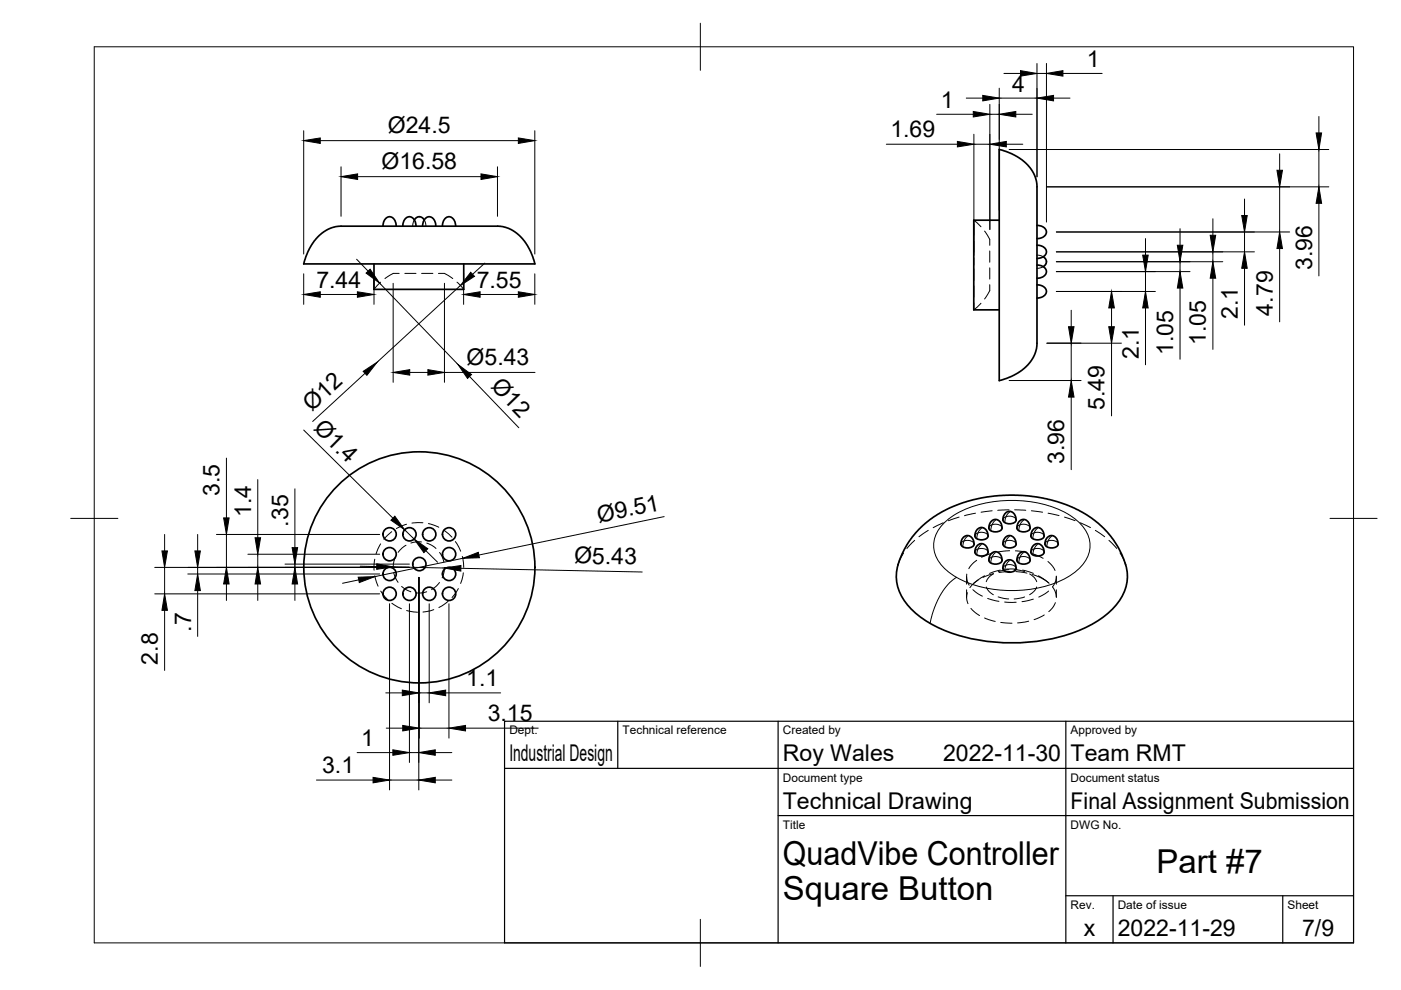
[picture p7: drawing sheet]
<svg xmlns="http://www.w3.org/2000/svg" width="297mm" height="210mm" viewBox="0 0 297 210" stroke-linecap="round" stroke-linejoin="round" font-family="sans-serif">
<defs><g id="words">
<g font-size="7">
<text x="166" y="183.4">QuadVibe Controller</text>
<text x="245.2" y="185.2">Part #7</text>
<text x="166" y="190.9">Square Button</text>
</g>
<g font-size="4.9">
<text x="230.5" y="14.2">1</text>
<text x="199.5" y="22.8">1</text>
<text x="214.6" y="19.4">4</text>
<text x="82.2" y="28.3">Ø24.5</text>
<text x="188.8" y="29.1">1.69</text>
<text x="80.9" y="35.9">Ø16.58</text>
<text x="278.2" y="57.3" transform="rotate(-90 278.2 57.3)">3.96</text>
<text x="67.1" y="61">7.44</text>
<text x="101.1" y="61">7.55</text>
<text x="262.5" y="67.7" transform="rotate(-90 262.5 67.7)">2.1</text>
<text x="269.9" y="66.9" transform="rotate(-90 269.9 66.9)">4.79</text>
<text x="98.9" y="77.4">Ø5.43</text>
<text x="241.5" y="76.1" transform="rotate(-90 241.5 76.1)">2.1</text>
<text x="248.7" y="75.3" transform="rotate(-90 248.7 75.3)">1.05</text>
<text x="255.7" y="73.2" transform="rotate(-90 255.7 73.2)">1.05</text>
<text x="103.9" y="82.1" transform="rotate(46 103.9 82.1)">Ø12</text>
<text x="66.1" y="87.4" transform="rotate(-42 66.1 87.4)">Ø12</text>
<text x="234.2" y="87" transform="rotate(-90 234.2 87)">5.49</text>
<text x="66.3" y="90.9" transform="rotate(45 66.3 90.9)">Ø1.4</text>
<text x="225.7" y="98.4" transform="rotate(-90 225.7 98.4)">3.96</text>
<text x="46.5" y="105.1" transform="rotate(-90 46.5 105.1)">3.5</text>
<text x="53.3" y="109.6" transform="rotate(-90 53.3 109.6)">1.4</text>
<text x="61.1" y="111.6" transform="rotate(-90 61.1 111.6)">.35</text>
<text x="127" y="110.8" transform="rotate(-12 127 110.8)">Ø9.51</text>
<text x="121.7" y="119.4" transform="rotate(1 121.7 119.4)">Ø5.43</text>
<text x="40.5" y="134" transform="rotate(-90 40.5 134)">.7</text>
<text x="33.4" y="140.9" transform="rotate(-90 33.4 140.9)">2.8</text>
<text x="98.9" y="145.5">1.1</text>
<text x="103.4" y="152.9">3.15</text>
<text x="76.6" y="158.2">1</text>
<text x="108" y="161.4">Industrial Design</text>
<text x="166" y="161.4">Roy Wales</text>
<text x="200" y="161.4">2022-11-30</text>
<text x="227" y="161.4">Team RMT</text>
<text x="68.3" y="163.9">3.1</text>
<text x="166" y="171.4">Technical Drawing</text>
<text x="227" y="171.4">Final Assignment Submission</text>
<text x="229.8" y="198.6">x</text>
<text x="237" y="198.4">2022-11-29</text>
<text x="276.1" y="198.6">7/9</text>
</g>
<g font-size="2.5">
<text x="108" y="155.7">Dept.</text>
<text x="132" y="155.7">Technical reference</text>
<text x="166" y="155.7">Created by</text>
<text x="227" y="155.7">Approved by</text>
<text x="166" y="165.7">Document type</text>
<text x="227" y="165.7">Document status</text>
<text x="166" y="175.7">Title</text>
<text x="227" y="175.7">DWG No.</text>
<text x="227" y="192.7">Rev.</text>
<text x="237" y="192.7">Date of issue</text>
<text x="273" y="192.7">Sheet</text>
</g>
</g></defs>
<!-- layer: Hidden -->
<g fill="none" stroke="#000" stroke-width=".21">
<path d="M80.7 59.8l-1.4 1.6M84.6 58a3.2 3.2 0 0 0-3 1.1M85.8 58h2.4M87.8 46.6l-.3 1.4M89.4 58h2.4M90 46.6l.3 1.4M93 58a3.2 3.2 0 0 1 3 1.1M96.9 59.8l1.4 1.6M206.5 54.7v1.5M206.5 51.1v2.4M206.5 47.5v2.4M206.5 57v2.4"/>
<path d="M206.5 46.7l1.5 1.4M208.7 49l.2 .2a3.1 3.1 0 0 1 .9 2.8M209.8 56.8v2.4M209.8 53.2v2.4M219.9 54.1l1.3 .3M221.2 56.6l-1.3 .3M206.5 64.2v1.5l1.5-1.4M206.5 60.6v2.4M209.8 60.4a3.2 3.2 0 0 1-1.1 3M79.5 118.6l-.2 2.3M80.7 115.3l-1 2.1M83.1 112.7l-1.7 1.7"/>
<path d="M83.8 118.1l-.3 .9-.1 1.3M86.1 115.6l-.8 .6-.9 .9M86.2 111.2l-2.2 .9M89.4 114.9h-1.1l-1.2 .2M89.7 110.8l-2.4 .1M90.5 115.1l1 .5 .9 .7M90.8 111l2.2 .8M93.2 117.1l.5 .9 .4 1.2M94 112.4l1.8 1.5M96.5 114.8l1.2 2.1M98 118l.3 2.3M191.6 117.3l-1.2 2.5"/>
<path d="M193.9 114.6l-1.6 1.7M196.8 112.5l-2 1.3M200 110.8l-2.2 1.1M203.3 109.6l-2.2 .8M203.7 115.4a1.63 1.63 0 0 1 2.8 0M206.7 117.1a1.62 1.62 0 0 1 2.8 0M206.7 113.7a1.61 1.61 0 0 1 2.8 0M206.8 108.8l-2.3 .5M207.1 118.8l-1.1 .9-.6 .9M209.7 112a1.67 1.67 0 0 1 2.5-.5l.2 .5M209.7 118.8a1.62 1.62 0 0 1 2.7 0M210.4 108.3l-2.4 .3"/>
<path d="M210.4 117.3l-2.3 .9M212.6 115.4a1.63 1.63 0 0 1 2.8 0M212.6 110.3a1.63 1.63 0 0 1 2.8 0M213.9 108.1l-2.4 .1M214.1 116.8l-2.5 .2M215.1 108.1l2.4 .1M215.3 116.8l2.4 .3M215.6 112a1.67 1.67 0 0 1 2.6-.5l.2 .5M215.6 118.8a1.61 1.61 0 0 1 2.8 0M218.6 113.7a1.62 1.62 0 0 1 2.8 0M218.6 117.1a1.68 1.68 0 0 1 2.7-.2l.1 .2M218.7 108.3l2.3 .3"/>
<path d="M218.9 117.4l2.3 1M221.6 115.4a1.62 1.62 0 0 1 2.7 0M222.2 119.1l1 1 .5 .9M222.2 108.8l2.3 .5M225.7 109.6l2.2 .8M229 110.8l2.2 1.1M232.2 112.5l2 1.3M235.1 114.6l1.7 1.7M237.5 117.2l1.2 2.6M79.5 122.1l.7 2.2M80.7 125.3l1.5 1.8M83.1 127.9l2 1.2"/>
<path d="M83.5 121.4l.2 .9 .7 1.2M85.2 124.3l.6 .5 1.3 .7M86.2 129.4l2.3 .4M90.5 125.5l-.9 .2h-1.4M92 129.3l-2.3 .5M93.2 123.5l-.6 .7-1.1 .8M94.2 120.3l-.1 1-.4 1.2M95 127.5l-2 1.3M97.2 124.8l-1.4 1.9M98.2 121.4l-.5 2.3M204.9 122.3v1.6M204.9 125v1.7"/>
<path d="M205 121.7l.1 1.5 .4 .9M205.1 125.7l-.2 1.1 .3 1.2M205.8 129l1.9 1.5M206.3 125l2 1.4M207.4 123l-1 .8-.8 .8M208.7 131l2.3 .8M208.7 122.1l-2.2 1.6M209.1 124.5l.7 1 .8 .6M209.4 126.9l2.4 .6M210.6 121.7l-1.1 .8-.4 .8M210.7 121.6l-2.3 .8M211.6 126.5l2.3 .5"/>
<path d="M212.1 120.9l-2.3 .7M212.2 132l2.4 .1M212.6 120.5a1.63 1.63 0 0 1 2.8 0M213 127.6l2.5 .1M213.3 120.7h2.3M213.9 120.8l-2.3 .4M214.2 121.2l-2.4 .2M215 120.8l2.3 .4M215.4 121.2l2.3 .3M216.8 120.9l2.3 .7M217.2 126.6l-2.2 .4M218.1 131.7l-2.3 .4"/>
<path d="M218.3 121.7l1 .7 .5 .9M218.9 121.8l2.2 .9 1.2 .9M219.1 127l-2.4 .6M219.8 124.5l-.6 .9-.9 .7M220.2 122.1l2.2 1.6M221.4 130.4l-2.2 1M222.3 125.3l-2.1 1.3M223.8 127.8l-.6 1-.8 .9M224 122.1l-.1 1-.8 1.3 .6 .9 .3 1.3v-1.6M224 122.3v1.6"/>
</g>
<!-- layer: Visible -->
<g fill="none" stroke="#000" stroke-width=".36">
<path d="M211.9 31.7l3 1.1 1.7 1 .9 .8 .9 1 .8 1.2 .6 1.6 .1 .9-.1 34.6-.9 2.2-1.7 2-2.6 1.6-2.7 1zM67.4 50.2l2.1-1.5 1.6-.6 .9-.1h34.1l2.2 .7 1.2 .7 1.3 1.2 1.7 2.6 .9 2.8h-49l1.1-3.1 1-1.7zM79.3 56v5.4h19v-5.4M81.2 48l.4-1.4 .3-.4 .6-.3 .6 .2 .4 .4 .4 .7 .1 .8M85.4 48l.3-1.3 .4-.5 .6-.3 .5 .2 .6 .4 .3 .5 .1 1M87.8 46.6l.4-.4 .6-.3 .6 .2 .6 .5M89.6 48l.4-1.4 .3-.4 .6-.3 .6 .2 .4 .4 .4 .7 .1 .8M93.8 48l.3-1.3 .4-.5 .6-.3 .6 .2 .5 .4 .3 .5 .1 1M211.9 46.7h-5.4v19h5.4M219.9 52l1.2 .3 .5 .4 .3 .6-.1 .5-.6 .6-1.3 .4M219.9 47.8l1.3 .3 .4 .4 .3 .6-.1 .5-.4 .5-.8 .4-.7 .1M219.9 56.2l1.3 .4 .4 .3 .3 .6-.1 .5-.4 .5-.8 .4-.7 .1"/>
<path d="M221.2 54.4l.5 .5 .2 .5-.1 .5-.6 .7M219.9 60.4l1.2 .3 .5 .4 .3 .6-.1 .5-.6 .6-1.3 .4M194.8 112.3l2.4-2.1 1.7-1.2 2.6-1.4 3.5-1.3 3.3-.8 3.7-.4 3.8-.1 3.9 .4 2.9 .5 3.6 1.2 2.6 1.1 2.7 1.7 2.4 2 1.4 1.6 1.6 2.3 1.1 2.1a9.6 9.6 0 0 1-2.9 11.9 29.7 29.7 0 0 1-17.1 6.4 36.7 36.7 0 0 1-21.6-4.5 12.4 12.4 0 0 1-6.3-8.4 11 11 0 0 1 1-5.4l1.4-2.7zM203.7 115.4l.3-1.2 .4-.4 .6-.2h.5l.5 .4 .4 .6 .1 .8M203.7 115.4a1.62 1.62 0 0 0 2.8 0M209.5 117.1a1.62 1.62 0 0 1-2.8 0l.1-.9 .4-.6 .5-.3h.5l.9 .5 .2 .4 .2 .9M209.5 113.6a1.62 1.62 0 0 1-2.8 0l.1-.7 .3-.6 .5-.4 .6-.1 .9 .5 .3 .6 .1 .8M212.5 112a1.62 1.62 0 0 1-2.8 0l.3-1.3 .5-.4 .6-.2 .9 .5 .3 .4 .1 1M212.5 118.8a1.62 1.62 0 0 1-2.8 0l.1-.8 .4-.7 .5-.3h.5l.8 .4 .3 .5 .1 .9M212.6 115.4l.1-.7 .4-.7 .8-.4h.6l.4 .4 .4 .6 .1 .8M212.6 110.3l.4-1.3 .3-.4 .5-.2 .7 .1 .6 .5 .3 1.3M212.6 115.4a1.62 1.62 0 0 0 2.9 0"/>
<path d="M212.6 110.2a1.62 1.62 0 0 0 2.9 0M218.4 112a1.62 1.62 0 0 1-2.8 0l.1-.8 .3-.6 .5-.3 .5-.2 .6 .2 .4 .3 .3 .6 .1 .8M218.4 118.8a1.62 1.62 0 0 1-2.8 0l.2-.8 .3-.6 .5-.4h.6l.8 .5 .2 .5 .2 .8M221.4 113.6a1.62 1.62 0 0 1-2.8 0l.3-1.2 .6-.4 .5-.2 .9 .5 .4 .7 .1 .7M221.4 117.1a1.62 1.62 0 0 1-2.8 0l.1-.8 .4-.6 .5-.4h.5l.8 .4 .4 .7 .1 .7M221.6 115.4v-.6l.4-.8 .8-.4h.6l.5 .4 .3 .6 .1 .8M221.6 115.4a1.62 1.62 0 0 0 2.8 0M212.6 120.5l.1-.7 .4-.6 .8-.5 .7 .1 .5 .4 .3 1.3M212.6 120.5a1.62 1.62 0 0 0 2.9 0"/>
<circle cx="82.6" cy="113.3" r="1.41"/>
<circle cx="82.6" cy="117.5" r="1.41"/>
<circle cx="86.8" cy="113.3" r="1.41"/>
<circle cx="88.9" cy="119.6" r="1.41"/>
<circle cx="91" cy="113.3" r="1.41"/>
<circle cx="95.2" cy="113.3" r="1.41"/>
<circle cx="95.2" cy="117.5" r="1.41"/>
<circle cx="82.6" cy="121.7" r="1.41"/>
<circle cx="82.6" cy="125.9" r="1.41"/>
<circle cx="86.8" cy="125.9" r="1.41"/>
<circle cx="88.9" cy="120.3" r="24.5"/>
<circle cx="91" cy="125.9" r="1.41"/>
<circle cx="95.2" cy="125.9" r="1.41"/>
<circle cx="95.2" cy="121.7" r="1.41"/>
</g>
<!-- layer: Visible Narrow -->
<g fill="none" stroke="#000" stroke-width=".21">
<path d="M200.4 110.6a21.5 21.5 0 0 1 14.1-4.5 21.5 21.5 0 0 1 14.1 4.5 6.3 6.3 0 0 1 0 10.1 21.5 21.5 0 0 1-14.1 4.5 21.5 21.5 0 0 1-14.1-4.5 6.3 6.3 0 0 1 0-10.1zM205.1 113.7l-.7 .9-.3 1.3M208.1 115.5l-.8 .9-.2 1.3M208.1 112l-.6 .7-.4 1.5M211.1 110.3l-.8 1-.2 1.2M211.1 117.2l-.8 .9-.2 1.3M214 113.7l-.3 .4-.4 .7-.3 1.1M214 108.6l-.6 .8-.4 1.4M214 118.9l-.6 .8-.4 1.4M217 110.3l-.7 1-.3 1.2M217 117.2l-.7 .9-.3 1.3M220 112l-.7 .9-.3 1.3"/>
<path d="M220 115.5l-.7 .8-.3 1.4M222.9 113.7l-.3 .4-.4 .7-.2 1.1M202.8 122.4l-1.8 1.5-1.7 2.3-1.2 2.6-.9 3.4"/>
</g>
<!-- layer: BORDER -->
<path d="M20 9.9h267v190h-267zM148.5 4.9v10M15 109.9h10M282 109.9h10M148.5 194.9v10" fill="none" stroke="#000" stroke-width=".21"/>
<!-- layer: TITLEBLOCK -->
<path d="M107 152.9h180v47h-180zM131 152.9v10M165 152.9v47M226 152.9v47M107 162.9h180M165 172.9h122M226 189.9h61M236 189.9v10M272 189.9v10" fill="none" stroke="#000" stroke-width=".25"/>
<!-- layer: FD_Dimensions -->
<g fill="none" stroke="#000" stroke-width=".21">
<path d="M211.9 18.7v25.9M212.9 15.6h3.5M219.9 13.5v24M219.9 15.6h2M221.9 13.5v33.6M225.4 15.6h8.3M64.4 27.7v26.2M67.9 29.8h42M72.3 35.4v10.5M75.8 37.5h26.2M105.5 35.4v10.5M113.4 27.7v26.2"/>
<path d="M187.9 30.6h15.1M198.6 24.2h7.8M204.9 20.8h3.5M206.5 28.5v25.6M206.5 30.6h3.4M209.9 22.1v26.6M209.9 24.2h2M211.9 20.8h8M213.4 30.6h3.5M214 31.7h67.7M215.4 24.2h3.5M222 39.6h59.7"/>
<path d="M223.4 20.8h3.5M271.3 32.6v3.5M271.3 39.6v9.6M279.6 24.7v3.5M279.6 31.7v7.9M64.4 58.1v6.4M75.6 55l2.4 2.5M79.3 58.1v6.4M98.3 58.1v6.4M102.8 55.8l-2.6 2.4M113.4 58.1v6.4M224 49.2h49.4"/>
<path d="M224 53.4h42M224 55.5h35.2M224 57.6h28.3M242.9 50.6v3.5M242.9 57.6v4.2M250.2 48.5v3.5M250.2 55.5v2.1M257.2 46.4v3.5M257.2 53.4v2.1M257.2 59v15.1M263.9 42.2v3.5M263.9 49.2v4.2"/>
<path d="M263.9 56.9v12.1M271.3 52.7v15.5M279.6 43.1v15.4M67.9 62.4h7.9M77.4 79.2l-11.1 10.2M80.5 60l16.6 17.3M83.4 60.1v21M86.9 79h3.8M94.2 60.1v21M94.2 79h19.2M97.6 60.5l-17.6 16.3M99.5 79.8l10.5 10.9"/>
<path d="M101.8 62.4h8.1M222 72.8h15.8M224 61.8h21M227.1 65.8v3.5M227.1 72.8v7.9M235.7 65.3v4M235.7 72.8v15.4M242.9 65.3v12M250.2 61.1v15.1M48 97.1v12.7M64.4 91.2l18.9 18.7M214 80.7h15.2"/>
<path d="M227.1 84.2v15.4M34.9 113.3v3.5M41.9 113.3v3.5M45.9 113.3h34.6M48 113.3v7M52.6 117.5h27.9M54.7 101.7v12.3M54.7 117.5v2.8M60.4 119.6h26.4M62.5 103.6v12.5M62.5 119.6v.7M85.8 112.3l2 2"/>
<path d="M90.3 116.7l2.5 2.5M98.1 118.4l-18.6 3.9M140.8 109.5l-39.3 8.2M32.8 120.3h54M32.8 125.9h47.7M34.9 120.3v5.6M34.9 129.4v12.7M39.8 121.7h40.7M41.9 120.3v1.4M41.9 125.2v9.7M48 123.8v3.5M54.7 123.8v3.5"/>
<path d="M62.5 123.8v3.5M76.1 123l-3.5 .7M76.4 120.1h3.5M82.6 128v39.5M83.4 120.2l10.8 .2M86.8 128v33.7M88.8 122.4v45.1M88.9 122.4v34.1M91 128v21M95.2 128v28.5M97.7 120.5l38.5 .8M75.7 159.6h7.6"/>
<path d="M81.8 146.9h3.5M81.9 154.4h3.5M86.8 159.6h2M88.8 146.9h2.2M88.9 154.4h6.3M92.3 159.6h3.5M94.5 146.9h11.7M98.7 154.4h15.4M67.1 165.4h12M82.6 165.4h6.2M92.3 165.4h3.5"/>
</g>
<g fill="#000" stroke="#000" stroke-width=".21">
<path d="M216.4 15l3.5 .6-3.5 .5zM221.9 15.6l3.5-.6v1.1zM64.4 29.8l3.5-.6v1.2zM72.3 37.5l3.5-.6v1.2zM102 36.9l3.5 .6-3.5 .6zM109.9 29.2l3.5 .6-3.5 .6zM203 30l3.5 .6-3.5 .6zM206.4 23.6l3.5 .6-3.5 .6zM208.4 20.2l3.5 .6-3.5 .6zM209.9 30.6l3.5-.6v1.2zM211.9 24.2l3.5-.6v1.2zM219.9 20.8l3.5-.6v1.2z"/>
<path d="M270.7 36.1h1.2l-.6 3.5zM279 28.2h1.2l-.6 3.5zM77.6 57.9l.9-.8 2 2.9zM99.8 57.7l.8 .9-3 1.9zM242.3 54.1h1.1l-.5 3.5zM249.6 52h1.2l-.6 3.5zM256.6 49.9h1.1l-.5 3.5zM257.2 55.5l.5 3.5h-1.1zM263.3 45.7h1.1l-.5 3.5zM263.9 53.4l.5 3.5h-1.1zM271.3 49.2l.6 3.5h-1.2zM279.6 39.6l.6 3.5h-1.2z"/>
<path d="M64.4 62.4l3.5-.5v1.1zM75.8 61.9l3.5 .5-3.5 .6zM77 78.7l3-1.9-2.2 2.8zM83.4 79l3.5-.6v1.1zM90.7 78.4l3.5 .6-3.5 .5zM97.1 77.3l2.9 2.1-.9 .8zM98.3 62.4l3.5-.5v1.1zM109.9 61.9l3.5 .5-3.5 .6zM226.5 69.3h1.2l-.6 3.5zM235.7 61.8l.6 3.5h-1.2zM235.1 69.3h1.2l-.6 3.5zM242.9 61.8l.5 3.5h-1.1z"/>
<path d="M250.2 57.6l.6 3.5h-1.2zM227.1 80.7l.6 3.5h-1.2zM34.3 116.8h1.2l-.6 3.5zM41.3 116.8h1.2l-.6 3.5zM47.4 109.8h1.2l-.6 3.5zM54.1 114h1.1l-.5 3.5zM61.9 116.1h1.2l-.6 3.5zM79.9 119.5l3.5 .7-3.5 .5zM83.7 109.4l2.1 2.9-2.9-2zM87.8 114.3l2.9 2-.8 .9zM94.2 120.4l3.5-.5v1.2zM98.1 118.4l3.3-1.3 .2 1.2z"/>
<path d="M34.9 125.9l.6 3.5h-1.2zM41.9 121.7l.6 3.5h-1.2zM48 120.3l.6 3.5h-1.2zM54.7 120.3l.5 3.5h-1.1zM62.5 120.3l.6 3.5h-1.2zM75.9 122.4l3.6-.1-3.3 1.2zM83.3 159l3.5 .6-3.5 .5zM85.3 146.3l3.5 .6-3.5 .6zM85.4 153.8l3.5 .6-3.5 .6zM88.8 159.6l3.5-.6v1.1zM91 146.9l3.5-.6v1.2zM95.2 154.4l3.5-.6v1.2z"/>
<path d="M79.1 164.8l3.5 .6-3.5 .6zM88.8 165.4l3.5-.6v1.2z"/>
</g>
<use href="#words"/>
</svg>
